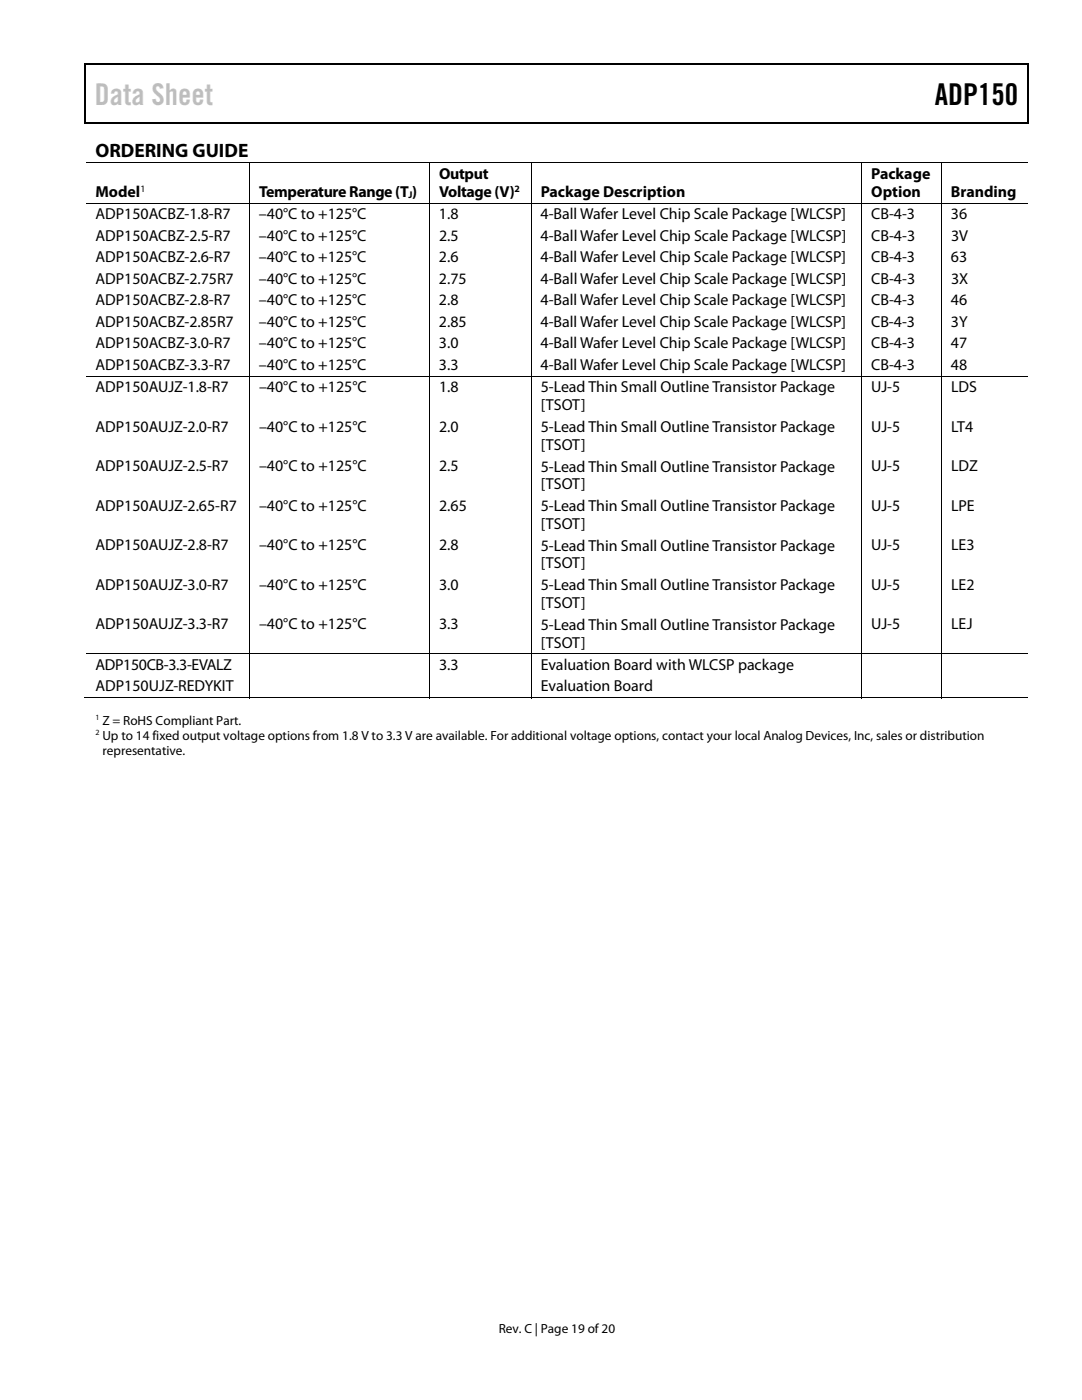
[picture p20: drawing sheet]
<svg xmlns="http://www.w3.org/2000/svg" width="216mm" height="279mm" viewBox="0 0 216 279" stroke-linecap="round" stroke-linejoin="round" font-family="sans-serif">
<defs><g id="words">
<text font-size="6" fill="#c0c0c0" x="18.9" y="21">Data Sheet</text>
<text font-size="6" x="186.5" y="21">ADP150</text>
<text font-size="3.9" x="19" y="31.3">ORDERING GUIDE</text>
<g font-size="3.2">
<text x="87.6" y="35.6">Output</text>
<text x="173.8" y="35.6">Package</text>
<text x="19" y="39.3">Model</text>
<text x="51.7" y="39.3">Temperature Range (T )</text>
<text x="87.6" y="39.3">Voltage (V)</text>
<text x="107.9" y="39.3">Package Description</text>
<text x="173.8" y="39.3">Option</text>
<text x="189.8" y="39.3">Branding</text>
<text x="19" y="43.8">ADP150ACBZ-1.8-R7</text>
<text x="51.7" y="43.8">–40°C to +125°C</text>
<text x="87.6" y="43.8">1.8</text>
<text x="107.9" y="43.8">4-Ball Wafer Level Chip Scale Package [WLCSP]</text>
<text x="173.8" y="43.8">CB-4-3</text>
<text x="189.8" y="43.8">36</text>
<text x="19" y="48">ADP150ACBZ-2.5-R7</text>
<text x="19" y="52.3">ADP150ACBZ-2.6-R7</text>
<text x="51.7" y="52.3">–40°C to +125°C</text>
<text x="51.7" y="48">–40°C to +125°C</text>
<text x="87.6" y="52.3">2.6</text>
<text x="87.6" y="48">2.5</text>
<text x="107.9" y="52.3">4-Ball Wafer Level Chip Scale Package [WLCSP]</text>
<text x="107.9" y="48">4-Ball Wafer Level Chip Scale Package [WLCSP]</text>
<text x="173.8" y="52.3">CB-4-3</text>
<text x="173.8" y="48">CB-4-3</text>
<text x="189.8" y="52.3">63</text>
<text x="189.8" y="48">3V</text>
<text x="19" y="56.6">ADP150ACBZ-2.75R7</text>
<text x="51.7" y="56.6">–40°C to +125°C</text>
<text x="87.6" y="56.6">2.75</text>
<text x="107.9" y="56.6">4-Ball Wafer Level Chip Scale Package [WLCSP]</text>
<text x="173.8" y="56.6">CB-4-3</text>
<text x="189.8" y="56.6">3X</text>
<text x="19" y="60.9">ADP150ACBZ-2.8-R7</text>
<text x="19" y="65.2">ADP150ACBZ-2.85R7</text>
<text x="51.7" y="65.2">–40°C to +125°C</text>
<text x="51.7" y="60.9">–40°C to +125°C</text>
<text x="87.6" y="65.2">2.85</text>
<text x="87.6" y="60.9">2.8</text>
<text x="107.9" y="65.2">4-Ball Wafer Level Chip Scale Package [WLCSP]</text>
<text x="107.9" y="60.9">4-Ball Wafer Level Chip Scale Package [WLCSP]</text>
<text x="173.8" y="65.2">CB-4-3</text>
<text x="173.8" y="60.9">CB-4-3</text>
<text x="189.7" y="65.2">3Y</text>
<text x="189.8" y="60.9">46</text>
<text x="19" y="69.5">ADP150ACBZ-3.0-R7</text>
<text x="51.7" y="69.5">–40°C to +125°C</text>
<text x="87.6" y="69.5">3.0</text>
<text x="107.9" y="69.5">4-Ball Wafer Level Chip Scale Package [WLCSP]</text>
<text x="173.8" y="69.5">CB-4-3</text>
<text x="189.8" y="69.5">47</text>
<text x="19" y="73.8">ADP150ACBZ-3.3-R7</text>
<text x="51.7" y="73.8">–40°C to +125°C</text>
<text x="87.6" y="73.8">3.3</text>
<text x="107.9" y="73.8">4-Ball Wafer Level Chip Scale Package [WLCSP]</text>
<text x="173.8" y="73.8">CB-4-3</text>
<text x="189.8" y="73.8">48</text>
<text x="19" y="78.3">ADP150AUJZ-1.8-R7</text>
<text x="51.7" y="78.3">–40°C to +125°C</text>
<text x="87.6" y="78.3">1.8</text>
<text x="107.9" y="78.3">5-Lead Thin Small Outline Transistor Package</text>
<text x="107.9" y="81.9">[TSOT]</text>
<text x="173.8" y="78.3">UJ-5</text>
<text x="189.8" y="78.3">LDS</text>
<text x="19" y="86.2">ADP150AUJZ-2.0-R7</text>
<text x="51.7" y="86.2">–40°C to +125°C</text>
<text x="87.6" y="86.2">2.0</text>
<text x="107.9" y="86.2">5-Lead Thin Small Outline Transistor Package</text>
<text x="107.9" y="89.8">[TSOT]</text>
<text x="173.8" y="86.2">UJ-5</text>
<text x="189.8" y="86.2">LT4</text>
<text x="19" y="94.1">ADP150AUJZ-2.5-R7</text>
<text x="51.7" y="94.1">–40°C to +125°C</text>
<text x="87.6" y="94.1">2.5</text>
<text x="107.9" y="94.1">5-Lead Thin Small Outline Transistor Package</text>
<text x="173.8" y="94.1">UJ-5</text>
<text x="189.8" y="94.1">LDZ</text>
<text x="19" y="102">ADP150AUJZ-2.65-R7</text>
<text x="51.7" y="102">–40°C to +125°C</text>
<text x="87.6" y="102">2.65</text>
<text x="107.9" y="97.7">[TSOT]</text>
<text x="107.9" y="102">5-Lead Thin Small Outline Transistor Package</text>
<text x="173.8" y="102">UJ-5</text>
<text x="189.8" y="102">LPE</text>
<text x="107.9" y="105.6">[TSOT]</text>
<text x="19" y="109.9">ADP150AUJZ-2.8-R7</text>
<text x="51.7" y="109.9">–40°C to +125°C</text>
<text x="87.6" y="109.9">2.8</text>
<text x="107.9" y="109.9">5-Lead Thin Small Outline Transistor Package</text>
<text x="107.9" y="113.5">[TSOT]</text>
<text x="173.8" y="109.9">UJ-5</text>
<text x="189.8" y="109.9">LE3</text>
<text x="19" y="117.8">ADP150AUJZ-3.0-R7</text>
<text x="51.7" y="117.8">–40°C to +125°C</text>
<text x="87.6" y="117.8">3.0</text>
<text x="107.9" y="117.8">5-Lead Thin Small Outline Transistor Package</text>
<text x="173.8" y="117.8">UJ-5</text>
<text x="189.8" y="117.8">LE2</text>
<text x="19" y="125.6">ADP150AUJZ-3.3-R7</text>
<text x="51.7" y="125.6">–40°C to +125°C</text>
<text x="87.6" y="125.6">3.3</text>
<text x="107.9" y="121.4">[TSOT]</text>
<text x="107.9" y="125.6">5-Lead Thin Small Outline Transistor Package</text>
<text x="173.8" y="125.6">UJ-5</text>
<text x="189.8" y="125.6">LEJ</text>
<text x="107.9" y="129.2">[TSOT]</text>
<text x="19" y="133.7">ADP150CB-3.3-EVALZ</text>
<text x="19" y="138">ADP150UJZ-REDYKIT</text>
<text x="87.6" y="133.7">3.3</text>
<text x="107.9" y="133.7">Evaluation Board with WLCSP package</text>
<text x="107.9" y="138">Evaluation Board</text>
</g>
<g font-size="2.6">
<text x="20.4" y="144.7">Z = RoHS Compliant Part.</text>
<text x="20.4" y="147.7">Up to 14 fixed output voltage options from 1.8 V to 3.3 V are available. For additional voltage options, contact your local Analog Devices, Inc, sales or distribution</text>
<text x="20.4" y="150.7">representative.</text>
<text x="99.5" y="266">Rev. C | Page 19 of 20</text>
</g>
<g font-size="1.9">
<text x="28" y="38.2">1</text>
<text x="81.5" y="39.5">J</text>
<text x="102.6" y="38.2">2</text>
</g>
<g font-size="1.6">
<text x="19" y="143.8">1</text>
<text x="19" y="146.8">2</text>
</g>
</g></defs>
<path d="M16.9 12.7h.2v1h-.2zM205.1 12.7h.2v1h-.2zM205.1 12.7h.2v.3h-.2zM82.3 24.4h.2v.3h-.2zM205.1 24.4h.2v.3h-.2z" fill="#000"/>
<path d="M16.9 12.8h188.2M17 13.7v11M205.2 13.7v11M205.1 24.5h-188.2" fill="none" stroke="#000" stroke-width=".25"/>
<g fill="none" stroke="#000" stroke-width=".2">
<path d="M17.1 32.4h188M49.8 32.5v8M85.7 32.5v8M106 32.5v8M171.9 32.5v8M187.9 32.5v8M17.1 40.6h188M49.8 40.6v34.4M85.7 40.6v34.4M106 40.6v34.4M171.9 40.6v34.4M187.9 40.6v34.4"/>
<path d="M17.1 75.1h188M49.8 75.2v55.2M85.7 75.2v55.2M106 75.2v55.2M171.9 75.2v55.2M187.9 75.2v55.2M16.9 139.3h32.8M17.1 130.5h188M49.8 130.6v8.7M49.9 139.3h35.7M85.7 130.6v8.7M85.8 139.3h20.1"/>
<path d="M106 130.6v8.7M106.1 139.3h65.7M171.9 130.6v8.7M172 139.3h15.8M187.9 130.6v8.7M187.9 139.3h17.2"/>
</g>
<use href="#words"/>
</svg>
